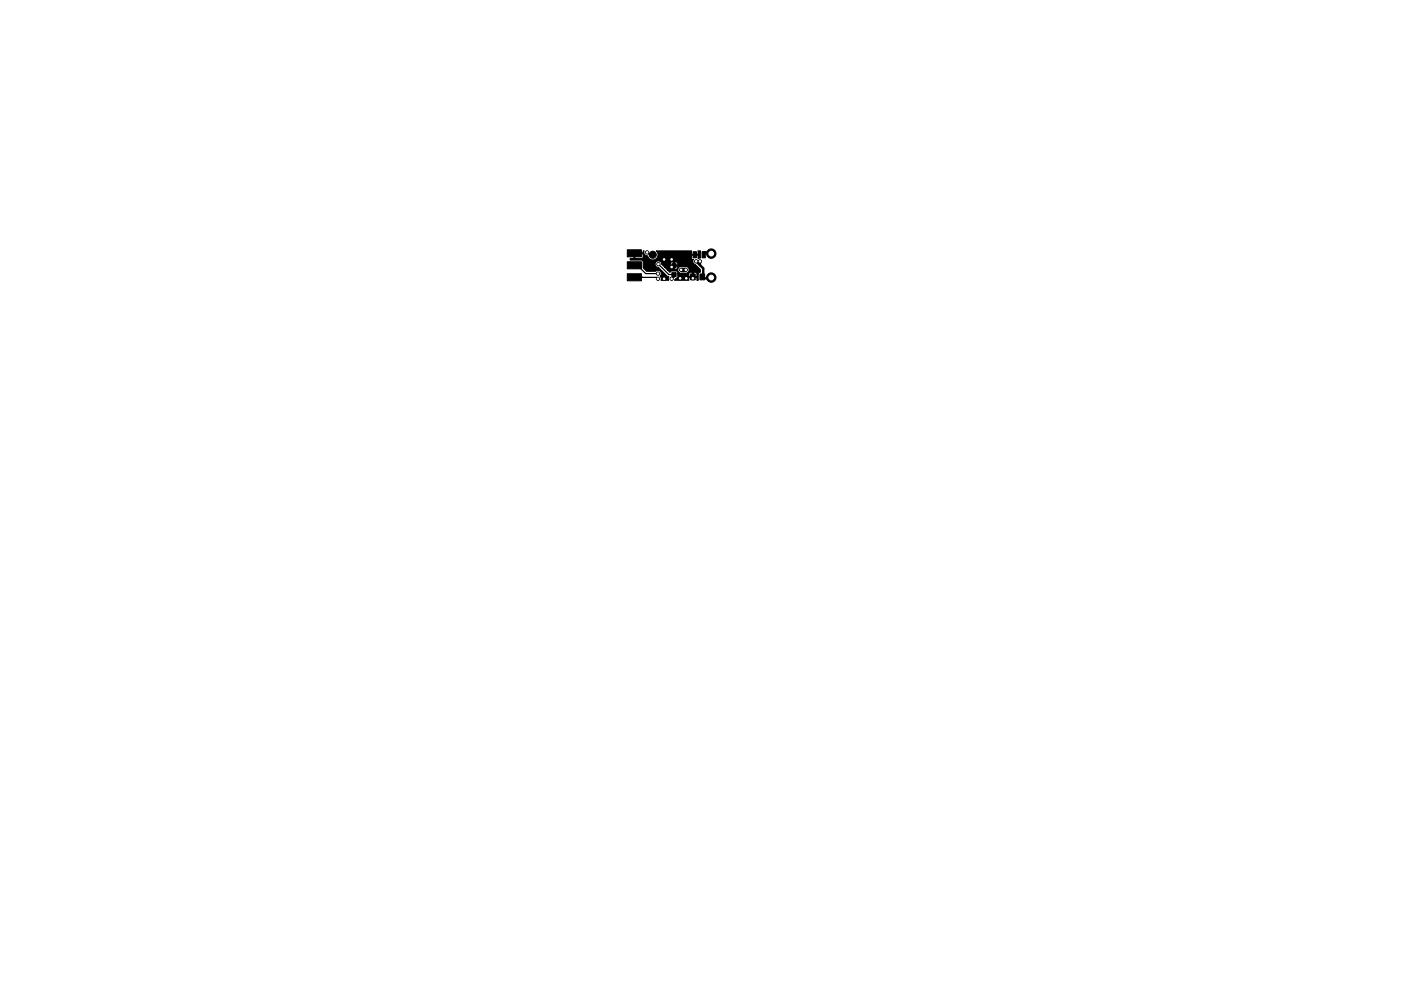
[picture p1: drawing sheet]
<svg xmlns="http://www.w3.org/2000/svg" width="297mm" height="210mm" viewBox="0 0 297 210" stroke-linecap="round" stroke-linejoin="round" font-family="sans-serif">
<g fill="#000" stroke="#000" stroke-width=".21">
<path d="M133 58.1h3v1.5h-3zM133 53h3v1.5h-3zM133 55.5h3v1.5h-3zM134.4 53.7h1.9l.1-.5h.2a.7 .7 0 0 0 .6 1 1.14 1.14 0 0 0 1.7 .8 1.14 1.14 0 0 0 .2-1.8h7.5l.1 .8h1.2l.1-.8h.5v1.6h-.5l-.1-.7h-1.2v.9a.24 .24 0 0 1 .3 .1 .24 .24 0 0 1-.1 .3 .7 .7 0 0 0 .5 .7l1.1 1.1v.6h-.3l-.2 .3 .1 1.4h-.4v-.7h-1.6v.7h-3.1l.7-.7v-.7h2.3l.1 .6h.7v-.8h.2v.8h.7v-.7l-.2-.2h-1.1l-.4 .3h-2.3v-.4l-.2-.2h-1.1l-.4 .3-.5-.6h2.2l.2 .5 .4 .3 1 .1a.76 .76 0 0 0 .8-.8 .76 .76 0 0 0-.8-.8l-1.2 .1-.4 .6h-2.2l-.5-.5h1.1l.2 .3 .4 .1 .1-.7h.2v.6l.3 .1 .3-.2 .1-.4-1.5-.1-.1 .3h-1.1l-.7-.8h1.8l.1 .4h.6v-.6h.2v.6h.6a.4 .4 0 0 0 .1-.5 .4 .4 0 0 0-.4-.2l-.3 .1a.63 .63 0 0 0-.8 0l-.1 .2h-1.8a.7 .7 0 0 0-.8-.5 .7 .7 0 0 0-.6 .7 .7 .7 0 0 0 .7 .6l1.9 1.9 .3 .1-.1 .4 .1 .4h-1.7l.1-.6-.3-.3a.7 .7 0 0 0 .1-1 .7 .7 0 0 0-1 0h-1.9l-.7-.8v-1.3l-.3-.3h-2.5v-.3l.8-.1v-1h.2l.1 1.1 1.4-.1 .2-.2v-.8h-1.9zM142.5 57.8h.8v.8h-.8zM142.5 55.9h.8v.8h-.8zM144.5 56.9h.8v.8h-.8zM146.4 58.1h1v1.3h-1zM146.9 53.4h.7v1.3h-.7zM148.4 58.1h1v1.3h-1zM148.9 53.4h.7v1.3h-.7z"/>
<circle cx="137.2" cy="53.5" r=".34"/>
<circle cx="138.4" cy="54" r=".75"/>
<circle cx="139.5" cy="59.1" r=".34"/>
<circle cx="139.5" cy="58" r=".34"/>
<circle cx="139.6" cy="56" r=".34"/>
<circle cx="140.8" cy="55" r=".34"/>
<circle cx="140.8" cy="59.1" r=".34"/>
<circle cx="142.4" cy="59.1" r=".34"/>
<circle cx="142.4" cy="56.6" r=".34"/>
<circle cx="142.4" cy="55" r=".34"/>
<circle cx="144.2" cy="59" r=".34"/>
<circle cx="144.4" cy="57.2" r=".34"/>
<circle cx="145.4" cy="57.2" r=".34"/>
<circle cx="145.5" cy="59" r=".34"/>
<circle cx="146.9" cy="59" r=".34"/>
<circle cx="147.6" cy="55.4" r=".34"/>
<circle cx="148.4" cy="55.4" r=".34"/>
<circle cx="150.8" cy="58.9" r="1"/>
<circle cx="150.8" cy="53.8" r="1"/>
</g>
<path d="M134.5 58.8h4.7l.3 .3M134.5 56.3h.6l1.8 1.7h2.6M136.2 58.8h.1M137 53.5l.1 .1M137.2 53.5l.5 .5h.7M139.6 56l2.2 2.2h1.1v.6l-.5 .5" fill="none" stroke="#000" stroke-width=".25"/>
<path d="M144.3 57.2h1.1M148.4 56.2v-.8h-.8l1.5 1.5v1.8M149.2 53.5h1.3l.3 .3M150.8 58.9l-.2 .1h-1.5M150.8 53.5l.3 .3M151.1 58.9l-.2 .1" fill="none" stroke="#000" stroke-width=".51"/>
<g fill="#fff" stroke="#fff" stroke-width=".21">
<circle cx="146.9" cy="59" r=".17"/>
<circle cx="140.8" cy="59.1" r=".17"/>
<circle cx="144.4" cy="57.2" r=".17"/>
<circle cx="137.2" cy="53.5" r=".17"/>
<circle cx="142.4" cy="55" r=".17"/>
<circle cx="140.8" cy="55" r=".17"/>
<circle cx="144.2" cy="59" r=".17"/>
<circle cx="145.5" cy="59" r=".17"/>
<circle cx="142.4" cy="56.6" r=".17"/>
<circle cx="147.6" cy="55.4" r=".17"/>
<circle cx="148.4" cy="55.4" r=".17"/>
<circle cx="145.4" cy="57.2" r=".17"/>
<circle cx="139.5" cy="59.1" r=".17"/>
<circle cx="139.5" cy="58" r=".17"/>
<circle cx="139.6" cy="56" r=".17"/>
<circle cx="142.4" cy="59.1" r=".17"/>
<circle cx="150.8" cy="53.8" r=".5"/>
<circle cx="150.8" cy="58.9" r=".5"/>
</g>
</svg>
